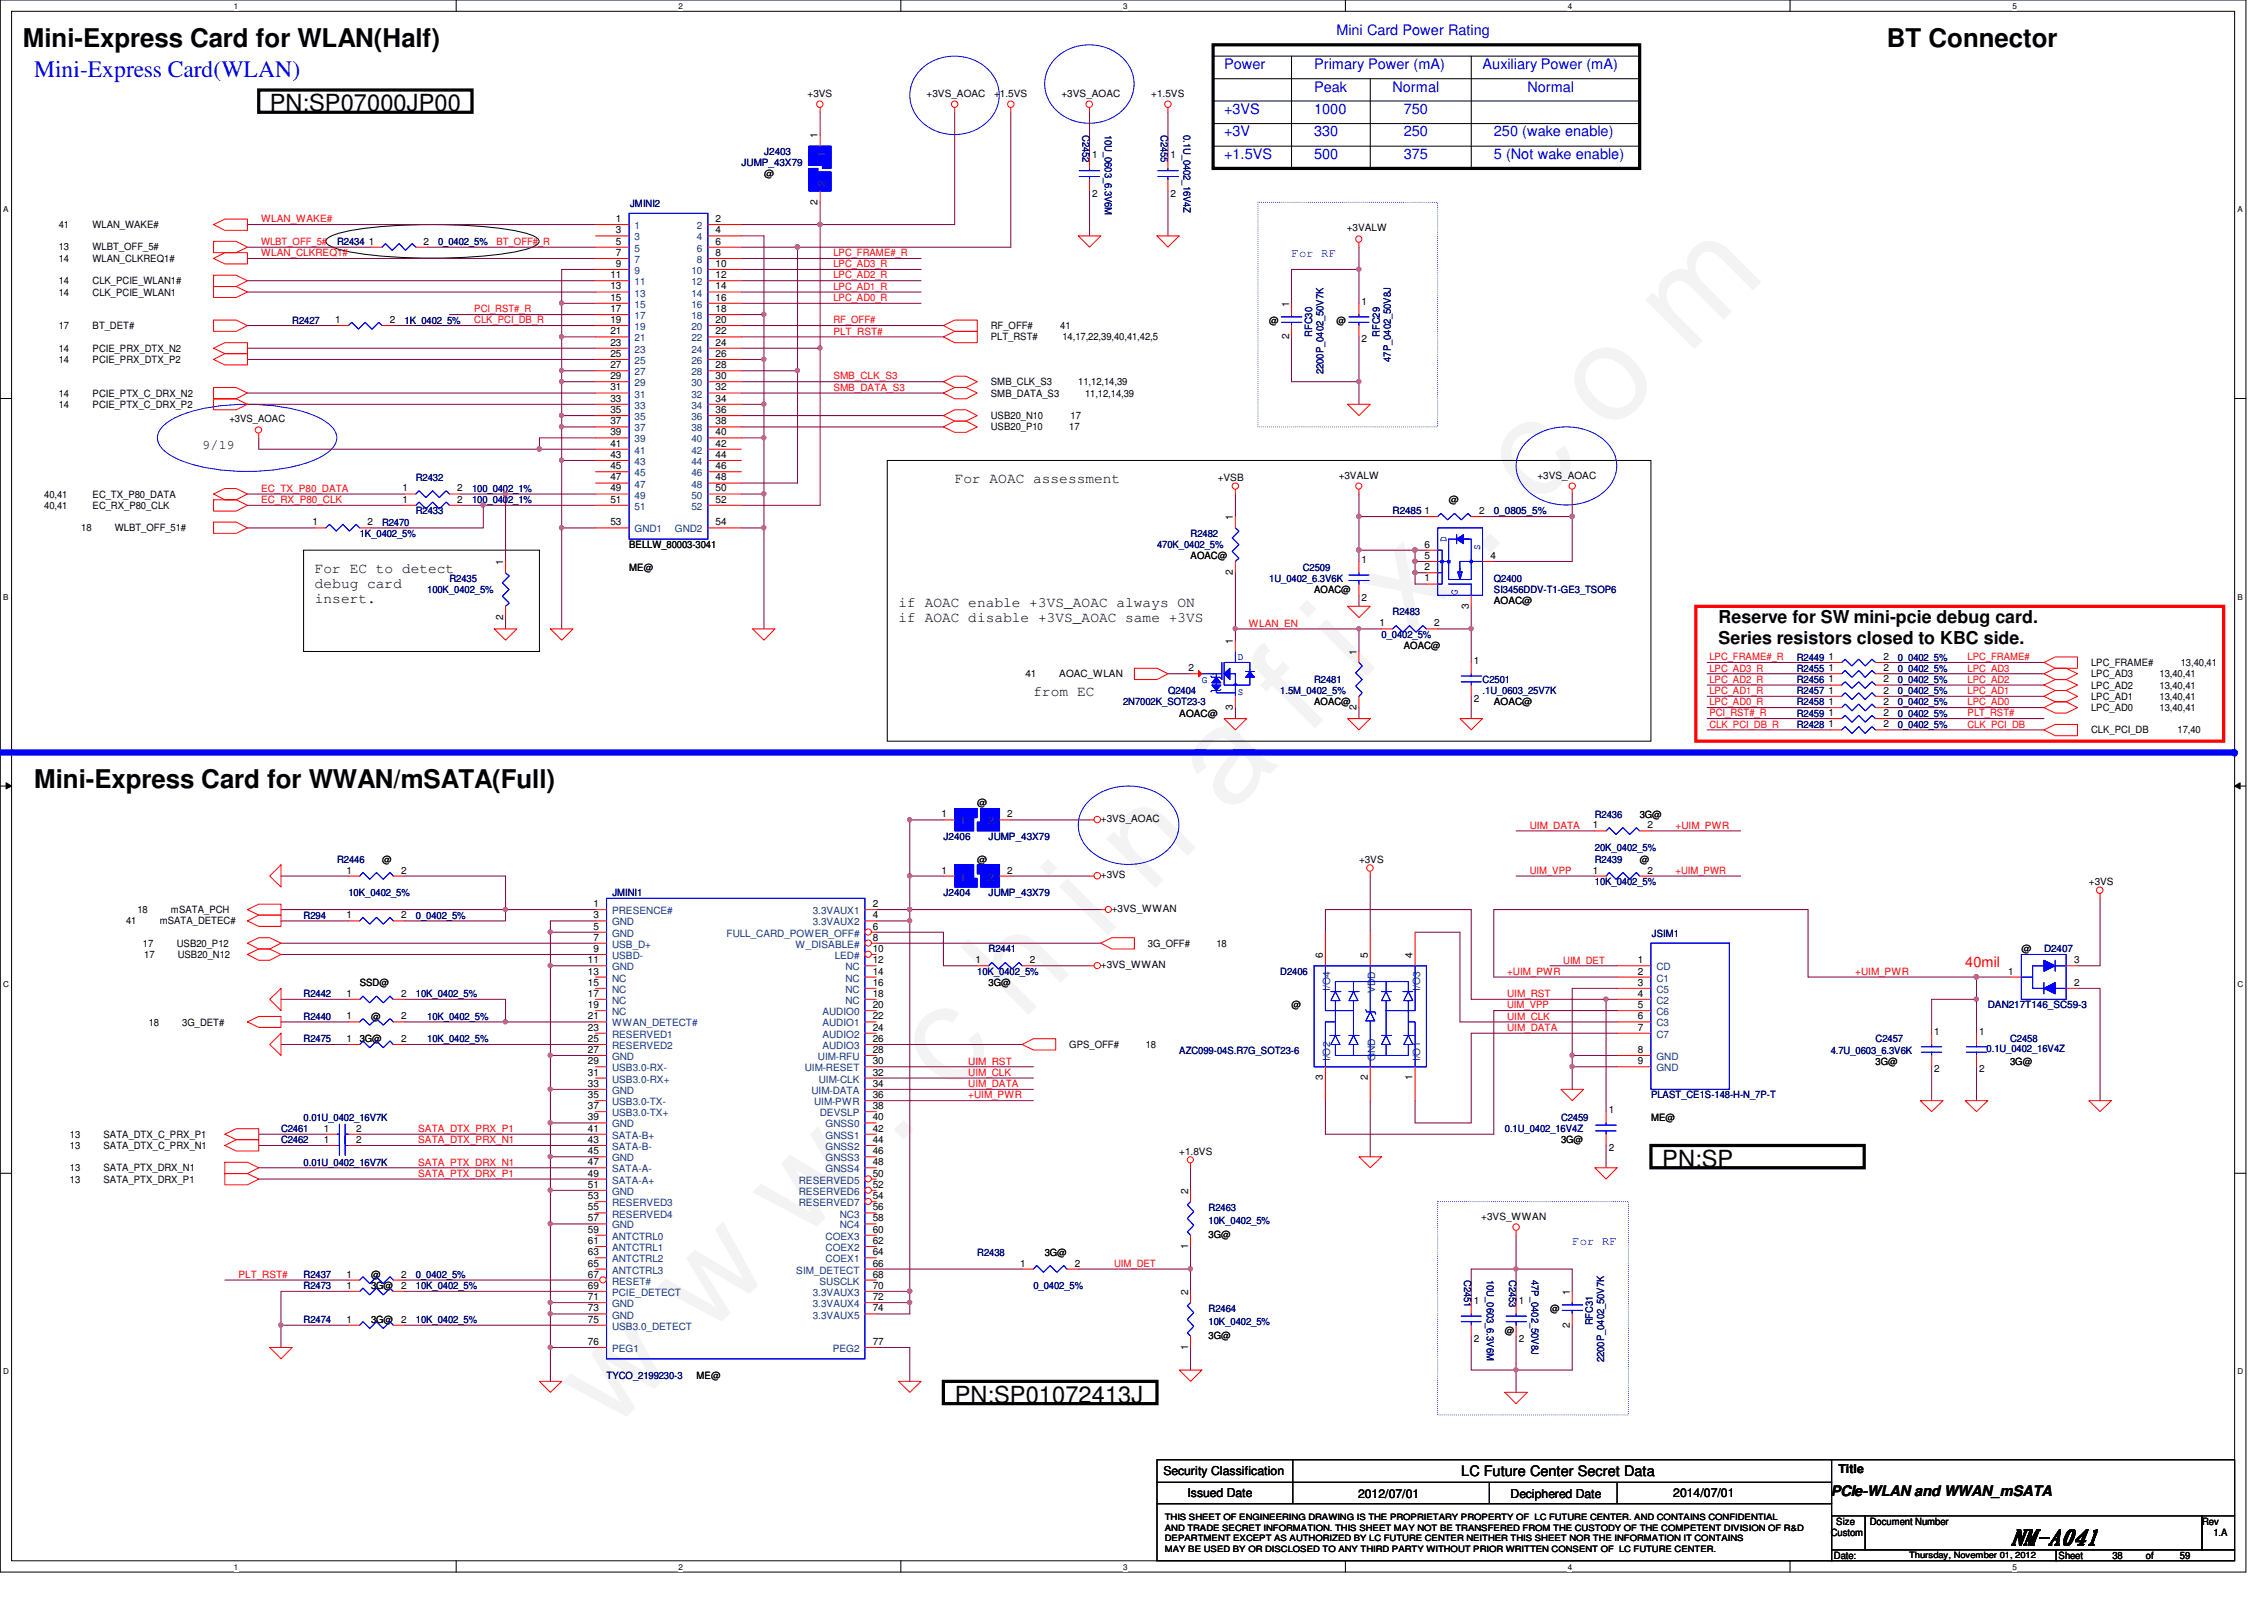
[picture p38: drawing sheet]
<svg xmlns="http://www.w3.org/2000/svg" width="297mm" height="210mm" viewBox="0 0 297 210" stroke-linecap="round" stroke-linejoin="round" font-family="sans-serif">
<defs><g id="words">
<text font-size="17.6" fill="#f0f" x="80.1" y="188" transform="rotate(-45 80.1 188)">w w w . c h i n a f i x . c o m</text>
<g font-size="3.4">
<text x="3" y="6.1">Mini-Express Card for WLAN(Half)</text>
<text x="247.6" y="6.1">BT Connector</text>
<text x="4.5" y="103.4">Mini-Express Card for WWAN/mSATA(Full)</text>
</g>
<text font-size="3.1" fill="#00f" x="4.5" y="10.1">Mini-Express Card(WLAN)</text>
<g font-size="3.1">
<text x="35.4" y="14.6">PN:SP07000JP00</text>
<text x="218.1" y="153.1">PN:SP</text>
<text x="125.3" y="184">PN:SP01072413J</text>
</g>
<text font-size="2.8" x="263.7" y="202.7">NM-A041</text>
<g font-size="2.3">
<text x="225.5" y="81.7">Reserve for SW mini-pcie debug card.</text>
<text x="225.5" y="84.5">Series resistors closed to KBC side.</text>
</g>
<g font-size="1.9" fill="#00f">
<text x="175.3" y="4.7">Mini Card Power Rating</text>
<text x="160.6" y="9.1">Power</text>
<text x="172.4" y="9.1">Primary Power (mA)</text>
<text x="194.5" y="9.1">Auxiliary Power (mA)</text>
<text x="160.6" y="14.9">+3VS</text>
<text x="160.6" y="17.9">+3V</text>
<text x="172.4" y="17.9">330</text>
<text x="172.4" y="14.9">1000</text>
<text x="172.4" y="12">Peak</text>
<text x="182.7" y="12">Normal</text>
<text x="184.2" y="17.9">250</text>
<text x="184.2" y="14.9">750</text>
<text x="196" y="17.9">250 (wake enable)</text>
<text x="200.4" y="12">Normal</text>
<text x="160.6" y="20.9">+1.5VS</text>
<text x="172.4" y="20.9">500</text>
<text x="184.2" y="20.9">375</text>
<text x="196" y="20.9">5 (Not wake enable)</text>
</g>
<g font-size="1.9">
<text x="125.3" y="63.4">For AOAC assessment</text>
<text x="41.3" y="75.1">For EC to detect</text>
<text x="41.3" y="77.1">debug card</text>
<text x="41.3" y="79.1">insert.</text>
<text x="117.9" y="79.6">if AOAC enable +3VS_AOAC always ON</text>
<text x="117.9" y="81.6">if AOAC disable +3VS_AOAC same +3VS</text>
<text x="135.6" y="91.4">from EC</text>
<text x="191.7" y="193.7">LC Future Center Secret Data</text>
<text x="240.2" y="196.2">PCIe-WLAN and WWAN_mSATA</text>
</g>
<text font-size="1.9" fill="#f00" x="257.8" y="126.9">40mil</text>
<text font-size="1.7" x="26.6" y="58.8">9/19</text>
<g font-size="1.6" fill="#00f">
<text x="169.5" y="33.7">For RF</text>
<text x="206.3" y="163.3">For RF</text>
</g>
<g font-size="1.6">
<text x="152.7" y="193.5">Security Classification</text>
<text x="155.8" y="196.3">Issued Date</text>
<text x="178.2" y="196.5">2012/07/01</text>
<text x="198.2" y="196.5">Deciphered Date</text>
<text x="219.5" y="196.3">2014/07/01</text>
<text x="241.2" y="193.2">Title</text>
</g>
<g font-size="1.3">
<text x="106" y="12.7">+3VS</text>
<text x="121.6" y="12.7">+3VS_AOAC</text>
<text x="130.4" y="12.7">+1.5VS</text>
<text x="139.3" y="12.7">+3VS_AOAC</text>
<text x="151" y="12.7">+1.5VS</text>
<text x="100.2" y="23.3">@</text>
<text x="107.3" y="18.2" transform="rotate(-90 107.3 18.2)">1</text>
<text x="143.3" y="20.8">1</text>
<text x="153.6" y="20.8">1</text>
<text x="7.7" y="29.9">41</text>
<text x="12.1" y="29.9">WLAN_WAKE#</text>
<text x="80.8" y="29.1">1</text>
<text x="93.9" y="29.1">2</text>
<text x="107.3" y="26.8" transform="rotate(-90 107.3 26.8)">2</text>
<text x="143.3" y="25.8">2</text>
<text x="153.6" y="25.8">2</text>
<text x="7.7" y="34.3">14</text>
<text x="7.7" y="32.9">13</text>
<text x="12.1" y="34.3">WLAN_CLKREQ1#</text>
<text x="12.1" y="32.9">WLBT_OFF_5#</text>
<text x="48.4" y="32.1">1</text>
<text x="55.6" y="32.1">2</text>
<text x="80.8" y="30.6">3</text>
<text x="80.8" y="32.1">5</text>
<text x="80.8" y="33.6">7</text>
<text x="80.8" y="35">9</text>
<text x="93.9" y="30.6">4</text>
<text x="93.9" y="32.1">6</text>
<text x="93.9" y="33.6">8</text>
<text x="93.9" y="35">10</text>
<text x="176.7" y="30.4">+3VALW</text>
<text x="7.7" y="37.3">14</text>
<text x="7.7" y="38.8">14</text>
<text x="12.1" y="37.3">CLK_PCIE_WLAN1#</text>
<text x="12.1" y="38.8">CLK_PCIE_WLAN1</text>
<text x="80.1" y="36.5">11</text>
<text x="80.1" y="38">13</text>
<text x="80.1" y="39.5">15</text>
<text x="80.1" y="40.9">17</text>
<text x="93.9" y="36.5">12</text>
<text x="93.9" y="38">14</text>
<text x="93.9" y="39.5">16</text>
<text x="93.9" y="40.9">18</text>
<text x="169.1" y="40.3" transform="rotate(-90 169.1 40.3)">1</text>
<text x="178.6" y="40">1</text>
<text x="7.7" y="47.6">14</text>
<text x="7.7" y="46.1">14</text>
<text x="7.7" y="43.2">17</text>
<text x="12.1" y="47.6">PCIE_PRX_DTX_P2</text>
<text x="12.1" y="46.1">PCIE_PRX_DTX_N2</text>
<text x="12.1" y="43.2">BT_DET#</text>
<text x="44" y="42.4">1</text>
<text x="51.1" y="42.4">2</text>
<text x="80.1" y="42.4">19</text>
<text x="80.1" y="43.9">21</text>
<text x="80.1" y="45.3">23</text>
<text x="80.1" y="46.8">25</text>
<text x="93.9" y="42.4">20</text>
<text x="93.9" y="43.9">22</text>
<text x="93.9" y="45.3">24</text>
<text x="93.9" y="46.8">26</text>
<text x="130" y="43.2">RF_OFF#</text>
<text x="130" y="44.7">PLT_RST#</text>
<text x="139.1" y="43.2">41</text>
<text x="139.4" y="44.7">14,17,22,39,40,41,42,5</text>
<text x="166.5" y="42.5">@</text>
<text x="169.1" y="44.5" transform="rotate(-90 169.1 44.5)">2</text>
<text x="175.3" y="42.5">@</text>
<text x="178.6" y="44.9">2</text>
<text x="7.7" y="52">14</text>
<text x="7.7" y="53.5">14</text>
<text x="12.1" y="52">PCIE_PTX_C_DRX_N2</text>
<text x="12.1" y="53.5">PCIE_PTX_C_DRX_P2</text>
<text x="80.1" y="48.3">27</text>
<text x="80.1" y="49.7">29</text>
<text x="80.1" y="51.2">31</text>
<text x="80.1" y="52.7">33</text>
<text x="93.9" y="48.3">28</text>
<text x="93.9" y="49.7">30</text>
<text x="93.9" y="51.2">32</text>
<text x="93.9" y="52.7">34</text>
<text x="130" y="50.5">SMB_CLK_S3</text>
<text x="130" y="52">SMB_DATA_S3</text>
<text x="141.5" y="50.5">11,12,14,39</text>
<text x="142.4" y="52">11,12,14,39</text>
<text x="30.1" y="55.4">+3VS_AOAC</text>
<text x="80.1" y="54.2">35</text>
<text x="80.1" y="55.7">37</text>
<text x="80.1" y="57.1">39</text>
<text x="80.1" y="58.6">41</text>
<text x="93.9" y="54.2">36</text>
<text x="93.9" y="55.7">38</text>
<text x="93.9" y="57.1">40</text>
<text x="93.9" y="58.6">42</text>
<text x="130" y="54.9">USB20_N10</text>
<text x="130" y="56.4">USB20_P10</text>
<text x="140.3" y="56.4">17</text>
<text x="140.5" y="54.9">17</text>
<text x="5.8" y="65.3">40,41</text>
<text x="12.1" y="65.3">EC_TX_P80_DATA</text>
<text x="52.8" y="66">1</text>
<text x="52.8" y="64.5">1</text>
<text x="60" y="66">2</text>
<text x="60" y="64.5">2</text>
<text x="80.1" y="60.1">43</text>
<text x="80.1" y="61.6">45</text>
<text x="80.1" y="63">47</text>
<text x="80.1" y="64.5">49</text>
<text x="80.1" y="66">51</text>
<text x="93.9" y="60.1">44</text>
<text x="93.9" y="61.6">46</text>
<text x="93.9" y="63">48</text>
<text x="93.9" y="64.5">50</text>
<text x="93.9" y="66">52</text>
<text x="159.8" y="63.1">+VSB</text>
<text x="175.6" y="62.8">+3VALW</text>
<text x="190.1" y="66">@</text>
<text x="201.7" y="62.8">+3VS_AOAC</text>
<text x="5.8" y="66.8">40,41</text>
<text x="10.7" y="69.7">18</text>
<text x="12.1" y="66.8">EC_RX_P80_CLK</text>
<text x="15.1" y="69.7">WLBT_OFF_51#</text>
<text x="41" y="68.9">1</text>
<text x="48.2" y="68.9">2</text>
<text x="80.1" y="68.9">53</text>
<text x="82.5" y="71.9">BELLW_80003-3041</text>
<text x="93.9" y="68.9">54</text>
<text x="161.8" y="68.2" transform="rotate(-90 161.8 68.2)">1</text>
<text x="186.9" y="67.4">1</text>
<text x="186.9" y="71.8">6</text>
<text x="194.1" y="67.4">2</text>
<text x="66" y="74.1" transform="rotate(-90 66 74.1)">1</text>
<text x="82.5" y="74.8">ME@</text>
<text x="156.2" y="73.4">AOAC@</text>
<text x="161.8" y="75.4" transform="rotate(-90 161.8 75.4)">2</text>
<text x="172.4" y="77.8">AOAC@</text>
<text x="178.6" y="73.8">1</text>
<text x="186.9" y="74.8">2</text>
<text x="186.9" y="73.3">5</text>
<text x="186.9" y="76.3">1</text>
<text x="195.5" y="73.3">4</text>
<text x="66" y="81.3" transform="rotate(-90 66 81.3)">2</text>
<text x="178.6" y="78.8">2</text>
<text x="181" y="82.2">1</text>
<text x="188.2" y="82.2">2</text>
<text x="192.7" y="79.9" transform="rotate(-90 192.7 79.9)">3</text>
<text x="196" y="79.3">AOAC@</text>
<text x="134.5" y="88.9">41</text>
<text x="139" y="88.9">AOAC_WLAN</text>
<text x="156" y="88.1">2</text>
<text x="161.8" y="84.5" transform="rotate(-90 161.8 84.5)">1</text>
<text x="178" y="85.9" transform="rotate(-90 178 85.9)">1</text>
<text x="184.2" y="85.2">AOAC@</text>
<text x="193.4" y="87.1">1</text>
<text x="239.9" y="86.6">1</text>
<text x="239.9" y="88.1">1</text>
<text x="239.9" y="89.5">1</text>
<text x="247.1" y="86.6">2</text>
<text x="247.1" y="88.1">2</text>
<text x="247.1" y="89.5">2</text>
<text x="274.4" y="87.4">LPC_FRAME#</text>
<text x="274.4" y="88.9">LPC_AD3</text>
<text x="283.3" y="88.9">13,40,41</text>
<text x="286.1" y="87.4">13,40,41</text>
<text x="154.7" y="94">AOAC@</text>
<text x="161.8" y="93.1" transform="rotate(-90 161.8 93.1)">3</text>
<text x="172.4" y="92.5">AOAC@</text>
<text x="178" y="93.1" transform="rotate(-90 178 93.1)">2</text>
<text x="193.4" y="92.1">2</text>
<text x="196" y="92.5">AOAC@</text>
<text x="239.9" y="91">1</text>
<text x="239.9" y="92.5">1</text>
<text x="239.9" y="93.9">1</text>
<text x="239.9" y="95.4">1</text>
<text x="247.1" y="91">2</text>
<text x="247.1" y="92.5">2</text>
<text x="247.1" y="93.9">2</text>
<text x="247.1" y="95.4">2</text>
<text x="274.4" y="91.8">LPC_AD1</text>
<text x="274.4" y="93.3">LPC_AD0</text>
<text x="274.4" y="90.3">LPC_AD2</text>
<text x="283.3" y="91.8">13,40,41</text>
<text x="283.3" y="93.3">13,40,41</text>
<text x="283.3" y="90.3">13,40,41</text>
<text x="274.4" y="96.2">CLK_PCI_DB</text>
<text x="285.7" y="96.2">17,40</text>
<text x="123.5" y="107.2">1</text>
<text x="128.2" y="105.8">@</text>
<text x="132.2" y="107.2">2</text>
<text x="144.4" y="107.9">+3VS_AOAC</text>
<text x="215.1" y="107.3">3G@</text>
<text x="50.1" y="113.2">@</text>
<text x="128.2" y="113.2">@</text>
<text x="178.3" y="113.2">+3VS</text>
<text x="209" y="108.7">1</text>
<text x="215.1" y="113.2">@</text>
<text x="216.2" y="108.7">2</text>
<text x="18" y="119.8">18</text>
<text x="22.4" y="119.8">mSATA_PCH</text>
<text x="45.5" y="114.6">1</text>
<text x="52.6" y="114.6">2</text>
<text x="77.8" y="119">1</text>
<text x="114.5" y="119">2</text>
<text x="123.5" y="114.6">1</text>
<text x="132.2" y="114.6">2</text>
<text x="144.4" y="115.2">+3VS</text>
<text x="145.9" y="119.6">+3VS_WWAN</text>
<text x="209" y="114.6">1</text>
<text x="216.2" y="114.6">2</text>
<text x="274.1" y="116.1">+3VS</text>
<text x="16.5" y="121.2">41</text>
<text x="18.7" y="124.2">17</text>
<text x="18.9" y="125.7">17</text>
<text x="21" y="121.2">mSATA_DETEC#</text>
<text x="23.2" y="124.2">USB20_P12</text>
<text x="23.3" y="125.7">USB20_N12</text>
<text x="45.5" y="120.5">1</text>
<text x="52.6" y="120.5">2</text>
<text x="77.8" y="120.5">3</text>
<text x="77.8" y="122">5</text>
<text x="77.8" y="123.4">7</text>
<text x="77.8" y="124.9">9</text>
<text x="114.5" y="120.5">4</text>
<text x="114.5" y="122">6</text>
<text x="114.5" y="123.4">8</text>
<text x="114.5" y="124.9">10</text>
<text x="150.6" y="124.2">3G_OFF#</text>
<text x="159.6" y="124.2">18</text>
<text x="173.6" y="125.7" transform="rotate(-90 173.6 125.7)">6</text>
<text x="179.4" y="125.7" transform="rotate(-90 179.4 125.7)">5</text>
<text x="185.3" y="125.7" transform="rotate(-90 185.3 125.7)">4</text>
<text x="265.2" y="124.9">@</text>
<text x="45.5" y="130.8">1</text>
<text x="47.2" y="129.4">SSD@</text>
<text x="52.6" y="130.8">2</text>
<text x="77.1" y="126.4">11</text>
<text x="77.1" y="127.8">13</text>
<text x="77.1" y="129.3">15</text>
<text x="77.1" y="130.8">17</text>
<text x="114.5" y="126.4">12</text>
<text x="114.5" y="127.8">14</text>
<text x="114.5" y="129.3">16</text>
<text x="114.5" y="130.8">18</text>
<text x="128" y="126.4">1</text>
<text x="129.7" y="129.4">3G@</text>
<text x="135.1" y="126.4">2</text>
<text x="144.4" y="127">+3VS_WWAN</text>
<text x="214.9" y="129.3">3</text>
<text x="214.9" y="130.8">4</text>
<text x="214.9" y="126.4">1</text>
<text x="214.9" y="127.8">2</text>
<text x="263.5" y="127.8">1</text>
<text x="272.1" y="129.3">2</text>
<text x="272.1" y="126.4">3</text>
<text x="19.5" y="134.5">18</text>
<text x="23.9" y="134.5">3G_DET#</text>
<text x="45.5" y="136.7">1</text>
<text x="45.5" y="133.7">1</text>
<text x="47.2" y="136.7">3G@</text>
<text x="48.7" y="133.8">@</text>
<text x="52.6" y="136.7">2</text>
<text x="52.6" y="133.7">2</text>
<text x="77.1" y="133.7">21</text>
<text x="77.1" y="135.2">23</text>
<text x="77.1" y="136.7">25</text>
<text x="77.1" y="132.2">19</text>
<text x="114.5" y="132.2">20</text>
<text x="114.5" y="133.7">22</text>
<text x="114.5" y="135.2">24</text>
<text x="114.5" y="136.7">26</text>
<text x="140.3" y="137.5">GPS_OFF#</text>
<text x="150.3" y="137.5">18</text>
<text x="169.5" y="132.3">@</text>
<text x="214.9" y="132.2">5</text>
<text x="214.9" y="133.7">6</text>
<text x="214.9" y="135.2">7</text>
<text x="253.8" y="135.7">1</text>
<text x="259.7" y="135.7">1</text>
<text x="77.1" y="138.1">27</text>
<text x="77.1" y="139.6">29</text>
<text x="77.1" y="141.1">31</text>
<text x="77.1" y="142.6">33</text>
<text x="114.5" y="138.1">28</text>
<text x="114.5" y="142.6">34</text>
<text x="114.5" y="139.6">30</text>
<text x="114.5" y="141.1">32</text>
<text x="173.6" y="141.7" transform="rotate(-90 173.6 141.7)">3</text>
<text x="179.4" y="141.7" transform="rotate(-90 179.4 141.7)">2</text>
<text x="185.3" y="141.7" transform="rotate(-90 185.3 141.7)">1</text>
<text x="214.9" y="138.1">8</text>
<text x="214.9" y="139.6">9</text>
<text x="246.1" y="139.7">3G@</text>
<text x="253.8" y="140.7">2</text>
<text x="259.7" y="140.7">2</text>
<text x="263.7" y="139.7">3G@</text>
<text x="9.2" y="149.3">13</text>
<text x="13.6" y="149.3">SATA_DTX_C_PRX_P1</text>
<text x="42.5" y="149.9">1</text>
<text x="42.5" y="148.5">1</text>
<text x="46.7" y="149.9">2</text>
<text x="46.7" y="148.5">2</text>
<text x="77.1" y="144.1">35</text>
<text x="77.1" y="145.5">37</text>
<text x="77.1" y="147">39</text>
<text x="77.1" y="148.5">41</text>
<text x="77.1" y="149.9">43</text>
<text x="114.5" y="147">40</text>
<text x="114.5" y="148.5">42</text>
<text x="114.5" y="149.9">44</text>
<text x="114.5" y="145.5">38</text>
<text x="114.5" y="144.1">36</text>
<text x="204.8" y="150">3G@</text>
<text x="211.1" y="146">1</text>
<text x="216.6" y="147">ME@</text>
<text x="9.2" y="150.7">13</text>
<text x="9.2" y="155.2">13</text>
<text x="9.2" y="153.7">13</text>
<text x="13.6" y="150.7">SATA_DTX_C_PRX_N1</text>
<text x="13.6" y="155.2">SATA_PTX_DRX_P1</text>
<text x="13.6" y="153.7">SATA_PTX_DRX_N1</text>
<text x="77.1" y="151.4">45</text>
<text x="77.1" y="152.9">47</text>
<text x="77.1" y="154.3">49</text>
<text x="77.1" y="155.8">51</text>
<text x="114.5" y="151.4">46</text>
<text x="114.5" y="152.9">48</text>
<text x="114.5" y="154.3">50</text>
<text x="114.5" y="155.8">52</text>
<text x="154.7" y="151.5">+1.8VS</text>
<text x="211.1" y="151">2</text>
<text x="77.1" y="157.3">53</text>
<text x="77.1" y="158.8">55</text>
<text x="77.1" y="160.2">57</text>
<text x="77.1" y="161.7">59</text>
<text x="114.5" y="157.3">54</text>
<text x="114.5" y="161.7">60</text>
<text x="114.5" y="158.8">56</text>
<text x="114.5" y="160.2">58</text>
<text x="155.9" y="156.6" transform="rotate(-90 155.9 156.6)">2</text>
<text x="194.3" y="160">+3VS_WWAN</text>
<text x="45.5" y="167.6">1</text>
<text x="48.7" y="167.7">@</text>
<text x="52.6" y="167.6">2</text>
<text x="77.1" y="163.2">61</text>
<text x="77.1" y="164.7">63</text>
<text x="77.1" y="166.2">65</text>
<text x="77.1" y="167.6">67</text>
<text x="114.5" y="166.2">66</text>
<text x="114.5" y="163.2">62</text>
<text x="114.5" y="164.7">64</text>
<text x="114.5" y="167.6">68</text>
<text x="133.9" y="166.2">1</text>
<text x="137.1" y="164.7">3G@</text>
<text x="141" y="166.2">2</text>
<text x="155.9" y="163.8" transform="rotate(-90 155.9 163.8)">1</text>
<text x="158.6" y="162.3">3G@</text>
<text x="45.5" y="169.1">1</text>
<text x="45.5" y="173.5">1</text>
<text x="48.7" y="169.1">3G@</text>
<text x="48.7" y="173.6">3G@</text>
<text x="52.6" y="169.1">2</text>
<text x="52.6" y="173.5">2</text>
<text x="77.1" y="169.1">69</text>
<text x="77.1" y="170.6">71</text>
<text x="77.1" y="172">73</text>
<text x="77.1" y="173.5">75</text>
<text x="114.5" y="169.1">70</text>
<text x="114.5" y="170.6">72</text>
<text x="114.5" y="172">74</text>
<text x="155.9" y="169.9" transform="rotate(-90 155.9 169.9)">2</text>
<text x="193.4" y="171.1">1</text>
<text x="199.3" y="171.1">1</text>
<text x="203.4" y="172.1">@</text>
<text x="205.9" y="169.9" transform="rotate(-90 205.9 169.9)">1</text>
<text x="77.1" y="176.4">76</text>
<text x="114.5" y="176.4">77</text>
<text x="155.9" y="177.1" transform="rotate(-90 155.9 177.1)">1</text>
<text x="158.6" y="175.6">3G@</text>
<text x="193.4" y="176.1">2</text>
<text x="197.4" y="175">@</text>
<text x="199.3" y="176.1">2</text>
<text x="205.9" y="174.2" transform="rotate(-90 205.9 174.2)">2</text>
<text x="91.4" y="180.9">ME@</text>
<text x="240.2" y="201.5">Custom</text>
<text x="240.9" y="200.1">Size</text>
<text x="245.3" y="200.1">Document Number</text>
<text x="288.9" y="200.1">Rev</text>
<text x="290.4" y="201.5">1.A</text>
<text x="240.6" y="204.5">Date:</text>
<text x="270.1" y="204.5">Sheet</text>
<text x="277.2" y="204.5">38</text>
<text x="281.6" y="204.5">of</text>
<text x="286" y="204.5">59</text>
</g>
<g font-size="1.3" fill="#000080">
<text x="142" y="17.7" transform="rotate(90 142 17.7)">C2452</text>
<text x="144.9" y="17.7" transform="rotate(90 144.9 17.7)">10U_0603_6.3V6M</text>
<text x="152.3" y="17.7" transform="rotate(90 152.3 17.7)">C2455</text>
<text x="155.3" y="17.7" transform="rotate(90 155.3 17.7)">0.1U_0402_16V4Z</text>
<text x="97.3" y="21.8">JUMP_43X79</text>
<text x="100.2" y="20.4">J2403</text>
<text x="82.7" y="27.1">JMINI2</text>
<text x="44.2" y="32.1">R2434</text>
<text x="57.5" y="32.1">0_0402_5%</text>
<text x="38.4" y="42.5">R2427</text>
<text x="53.1" y="42.5">1K_0402_5%</text>
<text x="172.2" y="44.2" transform="rotate(-90 172.2 44.2)">RFC30</text>
<text x="181" y="44.2" transform="rotate(-90 181 44.2)">RFC29</text>
<text x="182.5" y="47.5" transform="rotate(-90 182.5 47.5)">47P_0402_50V8J</text>
<text x="173.6" y="49.1" transform="rotate(-90 173.6 49.1)">2200P_0402_50V7K</text>
<text x="54.6" y="63.1">R2432</text>
<text x="61.9" y="66">100_0402_1%</text>
<text x="61.9" y="64.6">100_0402_1%</text>
<text x="47.2" y="70.4">1K_0402_5%</text>
<text x="50.1" y="69">R2470</text>
<text x="54.6" y="67.5">R2433</text>
<text x="151.8" y="71.9">470K_0402_5%</text>
<text x="156.2" y="70.4">R2482</text>
<text x="182.7" y="67.5">R2485</text>
<text x="196" y="67.5">0_0805_5%</text>
<text x="56" y="77.8">100K_0402_5%</text>
<text x="59" y="76.3">R2435</text>
<text x="166.5" y="76.3">1U_0402_6.3V6K</text>
<text x="170.9" y="74.8">C2509</text>
<text x="196" y="76.3">Q2400</text>
<text x="196" y="77.8">SI3456DDV-T1-GE3_TSOP6</text>
<text x="181.3" y="83.7">0_0402_5%</text>
<text x="182.7" y="80.7">R2483</text>
<text x="172.4" y="89.6">R2481</text>
<text x="194.5" y="89.6">C2501</text>
<text x="235.8" y="86.7">R2449</text>
<text x="235.8" y="88.1">R2455</text>
<text x="235.8" y="89.6">R2456</text>
<text x="249" y="86.7">0_0402_5%</text>
<text x="249" y="88.1">0_0402_5%</text>
<text x="249" y="89.6">0_0402_5%</text>
<text x="147.4" y="92.5">2N7002K_SOT23-3</text>
<text x="153.2" y="91.1">Q2404</text>
<text x="168" y="91.1">1.5M_0402_5%</text>
<text x="194.5" y="91.1">.1U_0603_25V7K</text>
<text x="235.8" y="91.1">R2457</text>
<text x="235.8" y="92.5">R2458</text>
<text x="235.8" y="94">R2459</text>
<text x="235.8" y="95.5">R2428</text>
<text x="249" y="91.1">0_0402_5%</text>
<text x="249" y="92.5">0_0402_5%</text>
<text x="249" y="94">0_0402_5%</text>
<text x="249" y="95.5">0_0402_5%</text>
<text x="209.3" y="107.3">R2436</text>
<text x="44.2" y="113.2">R2446</text>
<text x="123.8" y="110.2">J2406</text>
<text x="129.7" y="110.2">JUMP_43X79</text>
<text x="209.3" y="111.7">20K_0402_5%</text>
<text x="209.3" y="113.2">R2439</text>
<text x="45.7" y="117.6">10K_0402_5%</text>
<text x="80.3" y="117.6">JMINI1</text>
<text x="123.8" y="117.6">J2404</text>
<text x="129.7" y="117.6">JUMP_43X79</text>
<text x="209.3" y="116.1">10K_0402_5%</text>
<text x="39.8" y="120.5">R294</text>
<text x="54.6" y="120.5">0_0402_5%</text>
<text x="129.7" y="124.9">R2441</text>
<text x="216.7" y="122.9">JSIM1</text>
<text x="268.2" y="124.9">D2407</text>
<text x="39.8" y="130.9">R2442</text>
<text x="54.6" y="130.9">10K_0402_5%</text>
<text x="128.2" y="127.9">10K_0402_5%</text>
<text x="168" y="127.9">D2406</text>
<text x="39.8" y="136.7">R2475</text>
<text x="39.8" y="133.8">R2440</text>
<text x="56" y="136.7">10K_0402_5%</text>
<text x="56" y="133.8">10K_0402_5%</text>
<text x="246.1" y="136.7">C2457</text>
<text x="260.8" y="132.3">DAN217T146_SC59-3</text>
<text x="263.7" y="136.7">C2458</text>
<text x="154.7" y="138.2">AZC099-04S.R7G_SOT23-6</text>
<text x="240.2" y="138.2">4.7U_0603_6.3V6K</text>
<text x="260.6" y="138">0.1U_0402_16V4Z</text>
<text x="36.9" y="150">C2462</text>
<text x="36.9" y="148.5">C2461</text>
<text x="39.8" y="147">0.01U_0402_16V7K</text>
<text x="197.4" y="148.5">0.1U_0402_16V4Z</text>
<text x="204.8" y="147">C2459</text>
<text x="216.6" y="144.1">PLAST_CE1S-148-H-N_7P-T</text>
<text x="39.8" y="153">0.01U_0402_16V7K</text>
<text x="158.6" y="158.8">R2463</text>
<text x="158.6" y="160.6">10K_0402_5%</text>
<text x="39.8" y="167.7">R2437</text>
<text x="54.6" y="167.7">0_0402_5%</text>
<text x="128.2" y="164.7">R2438</text>
<text x="192.1" y="167.9" transform="rotate(90 192.1 167.9)">C2451</text>
<text x="195.1" y="167.9" transform="rotate(90 195.1 167.9)">10U_0603_6.3V6M</text>
<text x="198" y="167.9" transform="rotate(90 198 167.9)">C2453</text>
<text x="201" y="167.9" transform="rotate(90 201 167.9)">47P_0402_50V8J</text>
<text x="39.8" y="169.1">R2473</text>
<text x="39.8" y="173.6">R2474</text>
<text x="54.6" y="169.1">10K_0402_5%</text>
<text x="54.6" y="173.6">10K_0402_5%</text>
<text x="135.6" y="169.1">0_0402_5%</text>
<text x="158.6" y="172.1">R2464</text>
<text x="158.6" y="173.9">10K_0402_5%</text>
<text x="209" y="173.9" transform="rotate(-90 209 173.9)">RFC31</text>
<text x="210.5" y="178.7" transform="rotate(-90 210.5 178.7)">2200P_0402_50V7K</text>
<text x="79.6" y="180.9">TYCO_2199230-3</text>
</g>
<g font-size="1.3" fill="#004080">
<text x="108.2" y="20.7" transform="rotate(-90 108.2 20.7)">1</text>
<text x="108.2" y="24.3" transform="rotate(-90 108.2 24.3)">2</text>
<text x="83.3" y="30.1">1</text>
<text x="83.3" y="31.5">3</text>
<text x="83.3" y="33">5</text>
<text x="83.3" y="34.5">7</text>
<text x="83.3" y="35.9">9</text>
<text x="90.7" y="35.9">10</text>
<text x="91.4" y="30.1">2</text>
<text x="91.4" y="31.5">4</text>
<text x="91.4" y="33">6</text>
<text x="91.4" y="34.5">8</text>
<text x="83.3" y="37.4">11</text>
<text x="83.3" y="38.9">13</text>
<text x="83.3" y="40.4">15</text>
<text x="83.3" y="41.9">17</text>
<text x="90.7" y="37.4">12</text>
<text x="90.7" y="38.9">14</text>
<text x="90.7" y="40.4">16</text>
<text x="90.7" y="41.9">18</text>
<text x="83.3" y="43.3">19</text>
<text x="83.3" y="44.8">21</text>
<text x="83.3" y="46.3">23</text>
<text x="83.3" y="47.8">25</text>
<text x="90.7" y="43.3">20</text>
<text x="90.7" y="44.8">22</text>
<text x="90.7" y="46.3">24</text>
<text x="90.7" y="47.8">26</text>
<text x="83.3" y="49.2">27</text>
<text x="83.3" y="50.7">29</text>
<text x="83.3" y="52.2">31</text>
<text x="83.3" y="53.6">33</text>
<text x="90.7" y="49.2">28</text>
<text x="90.7" y="50.7">30</text>
<text x="90.7" y="52.2">32</text>
<text x="90.7" y="53.6">34</text>
<text x="83.3" y="55.1">35</text>
<text x="83.3" y="56.6">37</text>
<text x="83.3" y="58">39</text>
<text x="83.3" y="59.5">41</text>
<text x="90.7" y="55.1">36</text>
<text x="90.7" y="56.6">38</text>
<text x="90.7" y="58">40</text>
<text x="90.7" y="59.5">42</text>
<text x="83.3" y="61">43</text>
<text x="83.3" y="62.5">45</text>
<text x="83.3" y="64">47</text>
<text x="83.3" y="65.4">49</text>
<text x="90.7" y="61">44</text>
<text x="90.7" y="62.5">46</text>
<text x="90.7" y="64">48</text>
<text x="90.7" y="65.4">50</text>
<text x="83.3" y="66.9">51</text>
<text x="83.3" y="69.8">GND1</text>
<text x="88.6" y="69.8">GND2</text>
<text x="90.7" y="66.9">52</text>
<text x="126" y="108.2">1</text>
<text x="129.7" y="108.2">2</text>
<text x="80.3" y="119.9">PRESENCE#</text>
<text x="106.6" y="119.9">3.3VAUX1</text>
<text x="126" y="115.5">1</text>
<text x="129.7" y="115.5">2</text>
<text x="80.3" y="121.4">GND</text>
<text x="80.3" y="122.9">GND</text>
<text x="80.3" y="124.3">USB_D+</text>
<text x="80.3" y="125.8">USBD-</text>
<text x="95.3" y="122.9">FULL_CARD_POWER_OFF#</text>
<text x="104.4" y="124.3">W_DISABLE#</text>
<text x="106.6" y="121.4">3.3VAUX2</text>
<text x="109.5" y="125.8">LED#</text>
<text x="80.3" y="127.3">GND</text>
<text x="80.3" y="128.8">NC</text>
<text x="80.3" y="130.3">NC</text>
<text x="80.3" y="131.7">NC</text>
<text x="110.9" y="127.3">NC</text>
<text x="110.9" y="128.8">NC</text>
<text x="110.9" y="130.3">NC</text>
<text x="110.9" y="131.7">NC</text>
<text x="174.5" y="130" transform="rotate(-90 174.5 130)">I/O4</text>
<text x="180.4" y="130.3" transform="rotate(-90 180.4 130.3)">VDD</text>
<text x="186.3" y="130" transform="rotate(-90 186.3 130)">I/O3</text>
<text x="217.3" y="130.3">C5</text>
<text x="217.3" y="131.7">C2</text>
<text x="217.3" y="127.3">CD</text>
<text x="217.3" y="128.8">C1</text>
<text x="80.3" y="134.7">WWAN_DETECT#</text>
<text x="80.3" y="136.1">RESERVED1</text>
<text x="80.3" y="137.6">RESERVED2</text>
<text x="80.3" y="133.2">NC</text>
<text x="107.9" y="133.2">AUDIO0</text>
<text x="107.9" y="134.7">AUDIO1</text>
<text x="107.9" y="136.1">AUDIO2</text>
<text x="107.9" y="137.6">AUDIO3</text>
<text x="217.3" y="133.2">C6</text>
<text x="217.3" y="134.7">C3</text>
<text x="217.3" y="136.1">C7</text>
<text x="80.3" y="139.1">GND</text>
<text x="80.3" y="140.5">USB3.0-RX-</text>
<text x="80.3" y="142">USB3.0-RX+</text>
<text x="80.3" y="143.5">GND</text>
<text x="105.6" y="140.5">UIM-RESET</text>
<text x="106.5" y="143.5">UIM-DATA</text>
<text x="107.3" y="139.1">UIM-RFU</text>
<text x="107.4" y="142">UIM-CLK</text>
<text x="174.5" y="139.2" transform="rotate(-90 174.5 139.2)">I/O2</text>
<text x="180.4" y="139.2" transform="rotate(-90 180.4 139.2)">GND</text>
<text x="186.3" y="139.2" transform="rotate(-90 186.3 139.2)">I/O1</text>
<text x="217.3" y="139.1">GND</text>
<text x="217.3" y="140.5">GND</text>
<text x="80.3" y="145">USB3.0-TX-</text>
<text x="80.3" y="146.4">USB3.0-TX+</text>
<text x="80.3" y="147.9">GND</text>
<text x="80.3" y="149.4">SATA-B+</text>
<text x="106.8" y="145">UIM-PWR</text>
<text x="107.6" y="146.4">DEVSLP</text>
<text x="108.3" y="147.9">GNSS0</text>
<text x="108.3" y="149.4">GNSS1</text>
<text x="80.3" y="150.9">SATA-B-</text>
<text x="80.3" y="152.4">GND</text>
<text x="80.3" y="153.8">SATA-A-</text>
<text x="80.3" y="155.3">SATA-A+</text>
<text x="104.8" y="155.3">RESERVED5</text>
<text x="108.3" y="150.9">GNSS2</text>
<text x="108.3" y="152.4">GNSS3</text>
<text x="108.3" y="153.8">GNSS4</text>
<text x="80.3" y="156.8">GND</text>
<text x="80.3" y="158.2">RESERVED3</text>
<text x="80.3" y="159.7">RESERVED4</text>
<text x="80.3" y="161.2">GND</text>
<text x="104.8" y="156.8">RESERVED6</text>
<text x="104.8" y="158.2">RESERVED7</text>
<text x="110.2" y="159.7">NC3</text>
<text x="110.2" y="161.2">NC4</text>
<text x="80.3" y="162.6">ANTCTRL0</text>
<text x="80.3" y="164.1">ANTCTRL1</text>
<text x="80.3" y="165.6">ANTCTRL2</text>
<text x="80.3" y="167.1">ANTCTRL3</text>
<text x="104.5" y="167.1">SIM_DETECT</text>
<text x="108.3" y="162.6">COEX3</text>
<text x="108.3" y="164.1">COEX2</text>
<text x="108.3" y="165.6">COEX1</text>
<text x="80.3" y="168.5">RESET#</text>
<text x="80.3" y="170">PCIE_DETECT</text>
<text x="80.3" y="171.5">GND</text>
<text x="80.3" y="173">GND</text>
<text x="106.6" y="170">3.3VAUX3</text>
<text x="106.6" y="171.5">3.3VAUX4</text>
<text x="106.6" y="173">3.3VAUX5</text>
<text x="107.5" y="168.5">SUSCLK</text>
<text x="80.3" y="174.5">USB3.0_DETECT</text>
<text x="80.3" y="177.4">PEG1</text>
<text x="109.3" y="177.4">PEG2</text>
</g>
<g font-size="1.3" fill="#f00">
<text x="34.2" y="29.2">WLAN_WAKE#</text>
<text x="34.2" y="33.6">WLAN_CLKREQ1#</text>
<text x="34.2" y="32.1">WLBT_OFF_5#</text>
<text x="65.1" y="32.1">BT_OFF#_R</text>
<text x="109.3" y="33.6">LPC_FRAME#_R</text>
<text x="109.3" y="35.1">LPC_AD3_R</text>
<text x="62.2" y="41">PCI_RST#_R</text>
<text x="109.3" y="36.5">LPC_AD2_R</text>
<text x="109.3" y="38">LPC_AD1_R</text>
<text x="109.3" y="39.5">LPC_AD0_R</text>
<text x="62.2" y="42.4">CLK_PCI_DB_R</text>
<text x="109.3" y="43.9">PLT_RST#</text>
<text x="109.3" y="42.4">RF_OFF#</text>
<text x="109.3" y="49.8">SMB_CLK_S3</text>
<text x="109.3" y="51.3">SMB_DATA_S3</text>
<text x="34.2" y="64.5">EC_TX_P80_DATA</text>
<text x="34.2" y="66">EC_RX_P80_CLK</text>
<text x="163.9" y="82.2">WLAN_EN</text>
<text x="224.3" y="86.6">LPC_FRAME#_R</text>
<text x="224.3" y="88.1">LPC_AD3_R</text>
<text x="224.3" y="89.6">LPC_AD2_R</text>
<text x="258.1" y="86.6">LPC_FRAME#</text>
<text x="258.1" y="88.1">LPC_AD3</text>
<text x="258.1" y="89.6">LPC_AD2</text>
<text x="224.3" y="95.5">CLK_PCI_DB_R</text>
<text x="224.3" y="91.1">LPC_AD1_R</text>
<text x="224.3" y="92.5">LPC_AD0_R</text>
<text x="224.3" y="94">PCI_RST#_R</text>
<text x="258.1" y="91.1">LPC_AD1</text>
<text x="258.1" y="92.5">LPC_AD0</text>
<text x="258.1" y="94">PLT_RST#</text>
<text x="258.1" y="95.5">CLK_PCI_DB</text>
<text x="200.7" y="108.7">UIM_DATA</text>
<text x="219.8" y="108.7">+UIM_PWR</text>
<text x="200.7" y="114.6">UIM_VPP</text>
<text x="219.8" y="114.6">+UIM_PWR</text>
<text x="197.7" y="127.9">+UIM_PWR</text>
<text x="197.7" y="130.8">UIM_RST</text>
<text x="205.1" y="126.4">UIM_DET</text>
<text x="243.4" y="127.9">+UIM_PWR</text>
<text x="197.7" y="133.8">UIM_CLK</text>
<text x="197.7" y="135.3">UIM_DATA</text>
<text x="197.7" y="132.3">UIM_VPP</text>
<text x="127" y="141.1">UIM_CLK</text>
<text x="127" y="142.6">UIM_DATA</text>
<text x="127" y="139.7">UIM_RST</text>
<text x="54.9" y="150">SATA_DTX_PRX_N1</text>
<text x="54.9" y="148.5">SATA_DTX_PRX_P1</text>
<text x="127" y="144.1">+UIM_PWR</text>
<text x="54.9" y="152.9">SATA_PTX_DRX_N1</text>
<text x="54.9" y="154.4">SATA_PTX_DRX_P1</text>
<text x="31.3" y="167.6">PLT_RST#</text>
<text x="146.2" y="166.2">UIM_DET</text>
</g>
<g font-size="1.3" fill="#00f">
<text x="189.8" y="71.2" transform="rotate(-90 189.8 71.2)">D</text>
<text x="194.2" y="72.2" transform="rotate(-90 194.2 72.2)">S</text>
<text x="191.2" y="78.1" transform="rotate(-90 191.2 78.1)">G</text>
<text x="157.7" y="89.6">G</text>
<text x="162.4" y="86.5">D</text>
<text x="162.4" y="91.2">S</text>
</g>
<g font-size="1.1">
<text x="30.7" y="1.1">1</text>
<text x="89" y="1.1">2</text>
<text x="147.4" y="1.1">3</text>
<text x="205.7" y="1.1">4</text>
<text x="264" y="1.1">5</text>
<text x=".4" y="27.9">A</text>
<text x="293.6" y="27.9">A</text>
<text x=".4" y="78.7">B</text>
<text x="293.6" y="78.7">B</text>
<text x=".4" y="129.5">C</text>
<text x="293.6" y="129.5">C</text>
<text x=".4" y="180.3">D</text>
<text x="293.6" y="180.3">D</text>
<text x="152.8" y="202.2">DEPARTMENT EXCEPT AS AUTHORIZED BY LC FUTURE CENTER NEITHER THIS SHEET NOR THE INFORMATION IT CONTAINS</text>
<text x="152.8" y="203.6">MAY BE USED BY OR DISCLOSED TO ANY THIRD PARTY WITHOUT PRIOR WRITTEN CONSENT OF LC FUTURE CENTER.</text>
<text x="152.8" y="199.4">THIS SHEET OF ENGINEERING DRAWING IS THE PROPRIETARY PROPERTY OF LC FUTURE CENTER. AND CONTAINS CONFIDENTIAL</text>
<text x="152.8" y="200.8">AND TRADE SECRET INFORMATION. THIS SHEET MAY NOT BE TRANSFERED FROM THE CUSTODY OF THE COMPETENT DIVISION OF R&amp;D</text>
<text x="30.7" y="205.9">1</text>
<text x="89" y="205.9">2</text>
<text x="147.4" y="205.9">3</text>
<text x="205.7" y="205.9">4</text>
<text x="250.5" y="204.4">Thursday, November 01, 2012</text>
<text x="264" y="205.9">5</text>
</g>
</g></defs>
<path d="M0 0h294.7v206.2h-294.7zM1.5 1.5h291.7v203.3h-291.7z" fill="none" stroke="#000" stroke-width=".13"/>
<g fill="#fff">
<path d="M30.7 .2h.6v1.2h-.6z"/>
<path d="M30.7 204.9h.6v1.2h-.6z"/>
</g>
<path d="M59.9 0v1.5M59.9 204.8v1.4" fill="none" stroke="#000" stroke-width=".13"/>
<g fill="#fff">
<path d="M89 .2h.6v1.2h-.6z"/>
<path d="M89 204.9h.6v1.2h-.6z"/>
</g>
<path d="M118.2 0v1.5M118.2 204.8v1.4" fill="none" stroke="#000" stroke-width=".13"/>
<g fill="#fff">
<path d="M147.4 .2h.5v1.2h-.5z"/>
<path d="M147.4 204.9h.5v1.2h-.5z"/>
</g>
<path d="M176.5 0v1.5M176.5 204.8v1.4" fill="none" stroke="#000" stroke-width=".13"/>
<g fill="#fff">
<path d="M205.7 .2h.6v1.2h-.6z"/>
<path d="M205.7 204.9h.6v1.2h-.6z"/>
</g>
<path d="M234.9 0v1.5M234.9 204.8v1.4" fill="none" stroke="#000" stroke-width=".13"/>
<g fill="#fff">
<path d="M264 .2h.6v1.2h-.6z"/>
<path d="M264 204.9h.6v1.2h-.6z"/>
<path d="M.4 26.9h.7v1.2h-.7z"/>
<path d="M293.6 26.9h.7v1.2h-.7z"/>
<path d="M.4 77.7h.7v1.2h-.7z"/>
<path d="M293.6 77.7h.7v1.2h-.7z"/>
</g>
<path d="M0 52.3h1.5M293.2 52.3h1.5" fill="none" stroke="#000" stroke-width=".13"/>
<g fill="#fff">
<path d="M.4 128.5h.8v1.2h-.8z"/>
<path d="M293.6 128.5h.7v1.2h-.7z"/>
</g>
<path d="M0 103.1h1.5M.8 102.7l.7 .4-.7 .4zM293.2 103.1l.7-.4v.8zM293.2 103.1h1.5" fill="none" stroke="#000" stroke-width=".13"/>
<path d="M.8 102.7l.7 .4-.7 .4zM293.2 103.1l.7-.4v.8z" fill="#000"/>
<g fill="#fff">
<path d="M.4 179.3h.8v1.2h-.8z"/>
<path d="M293.6 179.3h.7v1.2h-.7z"/>
</g>
<path d="M159.2 7.4h55.9M159.2 10.3h55.9M159.2 13.2h55.9M159.2 16.2h55.9M159.2 19.2h55.9M169.4 7.4v14.7M179.8 10.3v11.8M193 7.4v14.7M0 153.9h1.5M293.2 153.9h1.5" fill="none" stroke="#000" stroke-width=".13"/>
<path d="M159.2 5.9h55.9v16.2h-55.9z" fill="none" stroke="#000" stroke-width=".42"/>
<path d="M0 98.7h293.2" fill="none" stroke="#00f" stroke-width=".85"/>
<circle cx="293.2" cy="98.7" r=".42" fill="#00f"/>
<g fill="none" stroke="#000" stroke-width=".13">
<path d="M98.8 18.4h.1M110.5 18.4h.1M42.9 31.4a5.7 5.7 0 0 1 2.8-1.1 72.6 72.6 0 0 1 22.1 0 5.8 5.8 0 0 1 2.8 1.1l.1 .3-.1 .3a5.9 5.9 0 0 1-2.8 1 71.1 71.1 0 0 1-22.1 0 5.9 5.9 0 0 1-2.8-1l-.1-.3zM59 56h.1M66.3 42.7h.1M66.3 56h.1M39.8 72.2h31v13.3h-31zM116.4 60.4h100.2v36.8h-100.2zM61.9 126.7h.1M253.4 126.7h.1M29.5 170.2h.1M48.7 170.2h.1"/>
<path d="M242.4 193h.1"/>
</g>
<path d="M33.9 11.8h28v2.9h-28zM216.6 150.3h28v2.9h-28z" fill="none" stroke="#000" stroke-width=".42"/>
<path d="M222.5 79.5h69.2v17.7h-69.2z" fill="none" stroke="#f00" stroke-width=".42"/>
<path d="M121.1 8.9a6.4 6.4 0 0 1 9.3 1.2 4.9 4.9 0 0 1-2.5 7 6.1 6.1 0 0 1-8.2-3 4.7 4.7 0 0 1 1.4-5.2zM138.8 7.4a6.4 6.4 0 0 1 9.3 1.2 4.9 4.9 0 0 1-2.5 7 6.1 6.1 0 0 1-8.2-3 4.7 4.7 0 0 1 1.4-5.2zM21.6 55.7a12.9 12.9 0 0 1 6.2-2.3 28.2 28.2 0 0 1 12.9 .9 6.6 6.6 0 0 1 3.1 2 1.96 1.96 0 0 1-.5 2.8 13.1 13.1 0 0 1-6.3 2.4 27.8 27.8 0 0 1-12.9-.9 6.6 6.6 0 0 1-3-2 1.97 1.97 0 0 1 .5-2.9z" fill="none" stroke="#00f" stroke-width=".13"/>
<path d="M165 26.5h23.6v29.5h-23.6z" fill="none" stroke="#00f" stroke-width=".13" stroke-dasharray="0 .3"/>
<path d="M32.5 38.3h45.6M32.5 36.8h45.6M33.9 58.9h36.9M32.5 64.8h20.6M66.3 64.8h11.8M66.3 81v1.5" fill="none" stroke="#800040" stroke-width=".13"/>
<circle cx="66.3" cy="64.8" r=".29" fill="#f0f"/>
<circle cx="66.3" cy="64.8" r=".29" fill="none" stroke="#f0f" stroke-width=".13"/>
<path d="M60.4 64.8h5.9v8.9" fill="none" stroke="#800040" stroke-width=".13"/>
<circle cx="66.3" cy="64.8" r=".29" fill="#f0f"/>
<circle cx="66.3" cy="64.8" r=".29" fill="none" stroke="#f0f" stroke-width=".13"/>
<path d="M63.4 66.3h14.7" fill="none" stroke="#800040" stroke-width=".13"/>
<circle cx="63.4" cy="66.3" r=".29" fill="#f0f"/>
<circle cx="63.4" cy="66.3" r=".29" fill="none" stroke="#f0f" stroke-width=".13"/>
<g fill="none" stroke="#800040" stroke-width=".13">
<path d="M32.5 29.5h45.6M32.5 33.9h45.6M32.5 32.4h16.2M56 32.4h22.1M32.5 42.7h11.7M32.5 45.7h45.6M32.5 47.2h45.6M32.5 51.6h45.6M32.5 53h45.6M51.6 42.7h26.5M59 41.3h19.1M32.5 66.3h20.6"/>
<path d="M48.7 69.3h14.7M224 95.8h16.2M224 86.9h16.2M224 88.4h16.2M224 89.9h16.2M224 91.4h16.2M224 92.8h16.2M224 94.3h16.2M247.6 86.9h20.6M247.6 88.4h20.6M247.6 89.9h20.6M247.6 91.4h20.6"/>
<path d="M247.6 92.8h20.6M247.6 94.3h20.6M247.6 95.8h20.6M275.5 117.9v8.8h-2.9M259.3 128.2h4.4"/>
</g>
<circle cx="259.3" cy="128.2" r=".29" fill="#f0f"/>
<circle cx="259.3" cy="128.2" r=".29" fill="none" stroke="#f0f" stroke-width=".13"/>
<path d="M259.3 128.2v2.9" fill="none" stroke="#800040" stroke-width=".13"/>
<circle cx="259.3" cy="131.1" r=".29" fill="#f0f"/>
<circle cx="259.3" cy="131.1" r=".29" fill="none" stroke="#f0f" stroke-width=".13"/>
<circle cx="259.3" cy="128.2" r=".29" fill="#f0f"/>
<circle cx="259.3" cy="128.2" r=".29" fill="none" stroke="#f0f" stroke-width=".13"/>
<path d="M237.2 128.2h22.1M253.4 135.5v-4.4h5.9v4.4" fill="none" stroke="#800040" stroke-width=".13"/>
<circle cx="259.3" cy="128.2" r=".29" fill="#f0f"/>
<circle cx="259.3" cy="128.2" r=".29" fill="none" stroke="#f0f" stroke-width=".13"/>
<path d="M33.9 57.4v1.5M66.3 119.3h11.8M36.9 123.7h41.2M36.9 125.2h41.2M115 123.7h29.4M253.4 139.9v4.5M259.3 139.9v4.5M272.6 129.7h2.9v14.7" fill="none" stroke="#800040" stroke-width=".13"/>
<circle cx="66.3" cy="119.3" r=".29" fill="#f0f"/>
<circle cx="66.3" cy="119.3" r=".29" fill="none" stroke="#f0f" stroke-width=".13"/>
<path d="M107.6 14.7v3M125.3 14.7v14.8M132.6 14.7v17.7M143 14.7v5.9M153.2 14.7v5.9M196 119.3h41.2M66.3 134.1h11.8M119.4 120.8v48.6M29.5 167.9h16.2M53.1 167.9h25" fill="none" stroke="#800040" stroke-width=".13"/>
<circle cx="66.3" cy="134" r=".29" fill="#f0f"/>
<circle cx="66.3" cy="134" r=".29" fill="none" stroke="#f0f" stroke-width=".13"/>
<path d="M36.9 114.9h8.8M53.1 114.9h13.2v4.4h-29.4M36.9 134.1h8.8M53.1 134.1h13.2M45.7 169.4h-8.8v4.5h8.8M53.1 169.4h25M53.1 173.9h25" fill="none" stroke="#800040" stroke-width=".13"/>
<circle cx="36.8" cy="173.8" r=".29" fill="#f0f"/>
<circle cx="36.8" cy="173.8" r=".29" fill="none" stroke="#f0f" stroke-width=".13"/>
<g fill="none" stroke="#800040" stroke-width=".13">
<path d="M32.5 69.3h8.8M60.4 66.3h3v3M66.3 119.3v1.5h-13.2M36.9 131.1h8.8M36.9 137h8.8M36.9 120.8h8.8M53.1 131.1h13.2v3M53.1 137h25M33.9 150.3h8.9M33.9 148.8h8.9M33.9 153.2h44.2M33.9 154.7h44.2"/>
<path d="M47.2 150.3h30.9M47.2 148.8h30.9M36.9 173.9v2.9"/>
</g>
<g fill="none" stroke="#f00" stroke-width=".13">
<path d="M107.6 14.1v.6M125.3 14.1v.6M132.6 14.1v.6M143 14.1v.6M153.2 14.1v.6M28 36.1h3l1.5 .7-1.5 .8h-3zM28 37.6h3l1.5 .7-1.5 .7h-3zM28 29.5l1.5-.8h3v1.5h-3zM28 33.9l1.5-.8h3v1.5h-3zM28 31.7h3l1.5 .7-1.5 .7h-3zM28 47.2l1.5-.8h3v1.5h-3zM28 45.7l1.5-.7h3v1.4h-3z"/>
<path d="M28 50.8h3l1.5 .8-1.5 .7h-3zM28 52.3h3l1.5 .7-1.5 .8h-3zM28 42h3l1.5 .7-1.5 .8h-3zM33.9 56.9v.5M28 64.8l1.5-.7h1.5l1.5 .7-1.5 .8h-1.5zM28 65.6h3l1.5 .7-1.5 .8h-3zM28 68.5h3l1.5 .8-1.5 .7h-3zM64.8 82.5h3l-1.5 1.5zM268.2 91.4l1.4-.8h1.5l1.5 .8-1.5 .7h-1.5zM268.2 92.8l1.4-.7h1.5l1.5 .7-1.5 .8h-1.5zM268.2 86.9l1.4-.7h3v1.5h-3zM268.2 88.4l1.4-.7h1.5l1.5 .7-1.5 .8h-1.5z"/>
<path d="M268.2 89.9l1.4-.7h1.5l1.5 .7-1.5 .7h-1.5zM268.2 95.8l1.4-.8h3v1.5h-3zM32.5 119.3l1.4-.7h3v1.5h-3zM36.9 113.4v3l-1.5-1.5zM275.5 117.3v.6M32.5 134.1l1.4-.8h3v1.5h-3zM32.5 120.8l1.4-.7h3v1.4h-3zM32.5 123.7l1.4-.7h1.5l1.5 .7-1.5 .8h-1.5zM32.5 125.2l1.4-.7h1.5l1.5 .7-1.5 .8h-1.5zM35.4 131.1l1.5-1.4v2.9zM35.4 137l1.5-1.5v3zM29.5 150.3l1.5-.8h2.9v1.5h-2.9z"/>
<path d="M29.5 148.8l1.5-.7h2.9v1.4h-2.9zM29.5 154h3l1.4 .7-1.4 .7h-3zM29.5 152.5h3l1.4 .7-1.4 .8h-3zM252 144.4h2.9l-1.5 1.4zM257.8 144.4h3l-1.5 1.4zM274.1 144.4h2.9l-1.5 1.4zM35.4 176.8h2.9l-1.4 1.5z"/>
<circle cx="107.6" cy="13.7" r=".43"/>
<circle cx="125.3" cy="13.7" r=".43"/>
<circle cx="132.6" cy="13.7" r=".43"/>
<circle cx="142.9" cy="13.7" r=".43"/>
<circle cx="153.2" cy="13.7" r=".43"/>
<circle cx="33.9" cy="56.4" r=".42"/>
<circle cx="275.5" cy="116.8" r=".43"/>
</g>
<path d="M151.8 191.5h88.5v3h-88.5zM151.8 194.5h88.5v2.8h-88.5zM151.8 197.3h88.5v7.5h-88.5zM169.6 191.5v5.8M195.4 194.5v2.8M212.2 194.5v2.8M240.2 191.5h53v7.4M240.3 198.9h4.4v4.4h-4.4zM244.7 198.9h44.2v4.4h-44.2zM288.9 198.9h4.3v4.4h-4.3zM240.3 203.3h29.5v1.5h-29.5zM269.8 203.3h23.4v1.5h-23.4z" fill="none" stroke="#000" stroke-width=".13"/>
<path d="M268.2 129.7l1.4-.8v1.5z" fill="#00f"/>
<path d="M265.2 125.2h5.9v5.9h-5.9zM265.2 128.2h1.5v1.5h1.5M268.2 129.7l1.4-.8v1.5zM269.6 129.7h1.5M269.6 126.7h1.5" fill="none" stroke="#00f" stroke-width=".13"/>
<path d="M268.2 126l1.4 .7-1.4 .7z" fill="#00f"/>
<path d="M268.2 126l1.4 .7-1.4 .7zM268.2 126.7h-1.5v1.5M268.2 128.9v1.5M269.6 126v1.4" fill="none" stroke="#00f" stroke-width=".13"/>
<path d="M268.2 129.7l1.4-.8v1.5z" fill="#00f"/>
<path d="M265.2 125.2h5.9v5.9h-5.9zM265.2 128.2h1.5v1.5h1.5M268.2 129.7l1.4-.8v1.5zM269.6 129.7h1.5M269.6 126.7h1.5" fill="none" stroke="#00f" stroke-width=".13"/>
<path d="M268.2 126l1.4 .7-1.4 .7z" fill="#00f"/>
<path d="M50.1 32.4l.5-.4 .9 .8 .9-.8 .8 .8 .9-.8 .5 .4M42.8 69.3l.4-.5 .9 .9 .9-.9 .8 .9 .9-.9 .5 .5M47.2 137l.4-.4 .9 .9 .9-.9 .9 .9 .9-.9 .4 .4M47.2 131.1l.4-.4 .9 .9 .9-.9 .9 .9 .9-.9 .4 .4M268.2 126l1.4 .7-1.4 .7zM268.2 126.7h-1.5v1.5M268.2 128.9v1.5M269.6 126v1.4M47.2 169.4l.4-.4 .9 .9 .9-.9 .9 .9 .9-.9 .4 .4" fill="none" stroke="#00f" stroke-width=".13"/>
<g fill="none" stroke="#f00" stroke-width=".13">
<path d="M48.7 32.4h1.4M54.6 32.4h1.4M41.3 69.3h1.5M47.2 69.3h1.5M45.7 137h1.5M45.7 131.1h1.5M51.6 137h1.5M51.6 131.1h1.5M263.7 128.2h1.5M271.1 129.7h1.5M271.1 126.7h1.5M45.7 169.4h1.5"/>
<path d="M51.6 169.4h1.5"/>
</g>
<path d="M106.1 19.2h2.9v1.4h-2.9z" fill-rule="evenodd" fill="#00f"/>
<path d="M106.1 19.2h2.9v1.4h-2.9z" fill="none" stroke="#00f" stroke-width=".13"/>
<path d="M106.1 20.6h2.9v1.1h-2.9z" fill-rule="evenodd" fill="#00f"/>
<path d="M106.1 20.6h2.9v1.1h-2.9z" fill="none" stroke="#00f" stroke-width=".13"/>
<path d="M107.9 21.7h1.1v.4h-1.1z" fill-rule="evenodd" fill="#00f"/>
<path d="M107.9 21.7h1.1v.4h-1.1z" fill="none" stroke="#00f" stroke-width=".13"/>
<path d="M106.1 22.1h1.2v.5h-1.2z" fill-rule="evenodd" fill="#00f"/>
<path d="M106.1 22.1h1.2v.5h-1.2z" fill="none" stroke="#00f" stroke-width=".13"/>
<path d="M106.1 22.6h2.9v1h-2.9z" fill-rule="evenodd" fill="#00f"/>
<path d="M106.1 22.6h2.9v1h-2.9z" fill="none" stroke="#00f" stroke-width=".13"/>
<path d="M106.1 23.6h2.9v1.5h-2.9z" fill-rule="evenodd" fill="#00f"/>
<path d="M106.1 23.6h2.9v1.5h-2.9z" fill="none" stroke="#00f" stroke-width=".13"/>
<path d="M106.1 19.2h2.9v1.4h-2.9z" fill-rule="evenodd" fill="#00f"/>
<path d="M106.1 19.2h2.9v1.4h-2.9z" fill="none" stroke="#00f" stroke-width=".13"/>
<path d="M106.1 20.6h2.9v1.1h-2.9z" fill-rule="evenodd" fill="#00f"/>
<path d="M106.1 20.6h2.9v1.1h-2.9z" fill="none" stroke="#00f" stroke-width=".13"/>
<path d="M107.9 21.7h1.1v.4h-1.1z" fill-rule="evenodd" fill="#00f"/>
<path d="M107.9 21.7h1.1v.4h-1.1z" fill="none" stroke="#00f" stroke-width=".13"/>
<path d="M106.1 22.1h1.2v.5h-1.2z" fill-rule="evenodd" fill="#00f"/>
<path d="M106.1 22.1h1.2v.5h-1.2z" fill="none" stroke="#00f" stroke-width=".13"/>
<path d="M106.1 22.6h2.9v1h-2.9z" fill-rule="evenodd" fill="#00f"/>
<path d="M106.1 22.6h2.9v1h-2.9z" fill="none" stroke="#00f" stroke-width=".13"/>
<path d="M106.1 23.6h2.9v1.5h-2.9z" fill-rule="evenodd" fill="#00f"/>
<g fill="none" stroke="#00f" stroke-width=".13">
<path d="M82.5 28h10.4v42.7h-10.4zM106.1 23.6h2.9v1.5h-2.9zM141.6 23.2h2.7M141.6 22.4h2.7M143 22.1v.3M143 23.2v.4M151.9 23.2h2.7M151.9 22.4h2.7M153.2 22.1v.3M153.2 23.2v.4M45.7 42.7l.4-.4 .9 .9 .9-.9 .9 .9 .9-.9 .4 .4M54.6 66.3l.4-.4 .9 .9 .9-.9 .9 .9 .8-.9 .5 .4"/>
<path d="M54.6 64.8l.4-.4 .9 .9 .9-.9 .9 .9 .8-.9 .5 .4M66.3 75.1l.5 .5-.9 .9 .9 .8-.9 .9 .9 .9-.5 .4M241.6 91.4l.5-.5 .9 .9 .9-.9 .8 .9 .9-.9 .5 .5M241.6 92.8l.5-.4 .9 .9 .9-.9 .8 .9 .9-.9 .5 .4M241.6 94.3l.5-.5 .9 .9 .9-.9 .8 .9 .9-.9 .5 .5M241.6 95.8l.5-.5 .9 .9 .9-.9 .8 .9 .9-.9 .5 .5M241.6 86.9l.5-.4 .9 .9 .9-.9 .8 .9 .9-.9 .5 .4M241.6 88.4l.5-.4 .9 .9 .9-.9 .8 .9 .9-.9 .5 .4M241.6 89.9l.5-.5 .9 .9 .9-.9 .8 .9 .9-.9 .5 .5M47.2 114.9l.4-.4 .9 .9 .9-.9 .9 .9 .9-.9 .4 .4M79.6 117.9h33.9v60.4h-33.9zM47.2 134.1l.4-.5 .9 .9 .9-.9 .9 .9 .9-.9 .4 .5"/>
<path d="M47.2 120.8l.4-.5 .9 .9 .9-.9 .9 .9 .9-.9 .4 .5M252.1 138h2.6M252.1 137.3h2.6M253.4 137v.3M253.4 138v.5M258 138h2.6M258 137.3h2.6M259.3 137v.3M259.3 138v.5M44.2 150.3h.3M44.2 148.8h.3M44.5 148.9v2.7"/>
<path d="M44.5 147.5v2.6M45.3 148.9v2.7M45.3 147.5v2.6M45.3 150.3h.4M45.3 148.8h.4M47.2 167.9l.4-.4 .9 .9 .9-.9 .9 .9 .9-.9 .4 .4M47.2 173.9l.4-.5 .9 .9 .9-.9 .9 .9 .9-.9 .4 .5"/>
</g>
<g fill="none" stroke="#f00" stroke-width=".13">
<path d="M107.6 17.7v1.5M143 20.6v1.5M143 23.6v1.5M153.2 20.6v1.5M153.2 23.6v1.5M44.2 42.7h1.5M50.1 42.7h1.5M53.1 66.3h1.5M53.1 64.8h1.5M59 66.3h1.4M59 64.8h1.4M66.3 73.7v1.4"/>
<path d="M66.3 79.5v1.5M240.2 91.4h1.4M240.2 92.8h1.4M240.2 94.3h1.4M240.2 95.8h1.4M240.2 86.9h1.4M240.2 88.4h1.4M240.2 89.9h1.4M246.1 91.4h1.5M246.1 92.8h1.5M246.1 94.3h1.5M246.1 95.8h1.5"/>
<path d="M246.1 86.9h1.5M246.1 88.4h1.5M246.1 89.9h1.5M45.7 114.9h1.5M51.6 114.9h1.5M45.7 134.1h1.5M45.7 120.8h1.5M51.6 134.1h1.5M51.6 120.8h1.5M253.4 135.5v1.5M253.4 138.5v1.4M259.3 135.5v1.5"/>
<path d="M259.3 138.5v1.4M42.8 150.3h1.4M42.8 148.8h1.4M45.7 150.3h1.5M45.7 148.8h1.5M45.7 167.9h1.5M45.7 173.9h1.5M51.6 167.9h1.5M51.6 173.9h1.5"/>
</g>
<circle cx="66.3" cy="64.8" r=".29" fill="#f0f"/>
<circle cx="66.3" cy="64.8" r=".29" fill="none" stroke="#f0f" stroke-width=".13"/>
<circle cx="66.3" cy="64.8" r=".29" fill="#f0f"/>
<circle cx="66.3" cy="64.8" r=".29" fill="none" stroke="#f0f" stroke-width=".13"/>
<circle cx="63.4" cy="66.3" r=".29" fill="#f0f"/>
<circle cx="63.4" cy="66.3" r=".29" fill="none" stroke="#f0f" stroke-width=".13"/>
<circle cx="259.3" cy="128.2" r=".29" fill="#f0f"/>
<circle cx="259.3" cy="128.2" r=".29" fill="none" stroke="#f0f" stroke-width=".13"/>
<circle cx="259.3" cy="131.1" r=".29" fill="#f0f"/>
<circle cx="259.3" cy="131.1" r=".29" fill="none" stroke="#f0f" stroke-width=".13"/>
<circle cx="259.3" cy="128.2" r=".29" fill="#f0f"/>
<circle cx="259.3" cy="128.2" r=".29" fill="none" stroke="#f0f" stroke-width=".13"/>
<circle cx="259.3" cy="128.2" r=".29" fill="#f0f"/>
<circle cx="259.3" cy="128.2" r=".29" fill="none" stroke="#f0f" stroke-width=".13"/>
<circle cx="66.3" cy="119.3" r=".29" fill="#f0f"/>
<circle cx="66.3" cy="119.3" r=".29" fill="none" stroke="#f0f" stroke-width=".13"/>
<circle cx="66.3" cy="134" r=".29" fill="#f0f"/>
<circle cx="66.3" cy="134" r=".29" fill="none" stroke="#f0f" stroke-width=".13"/>
<circle cx="36.8" cy="173.8" r=".29" fill="#f0f"/>
<circle cx="36.8" cy="173.8" r=".29" fill="none" stroke="#f0f" stroke-width=".13"/>
<use href="#words"/>
</svg>
